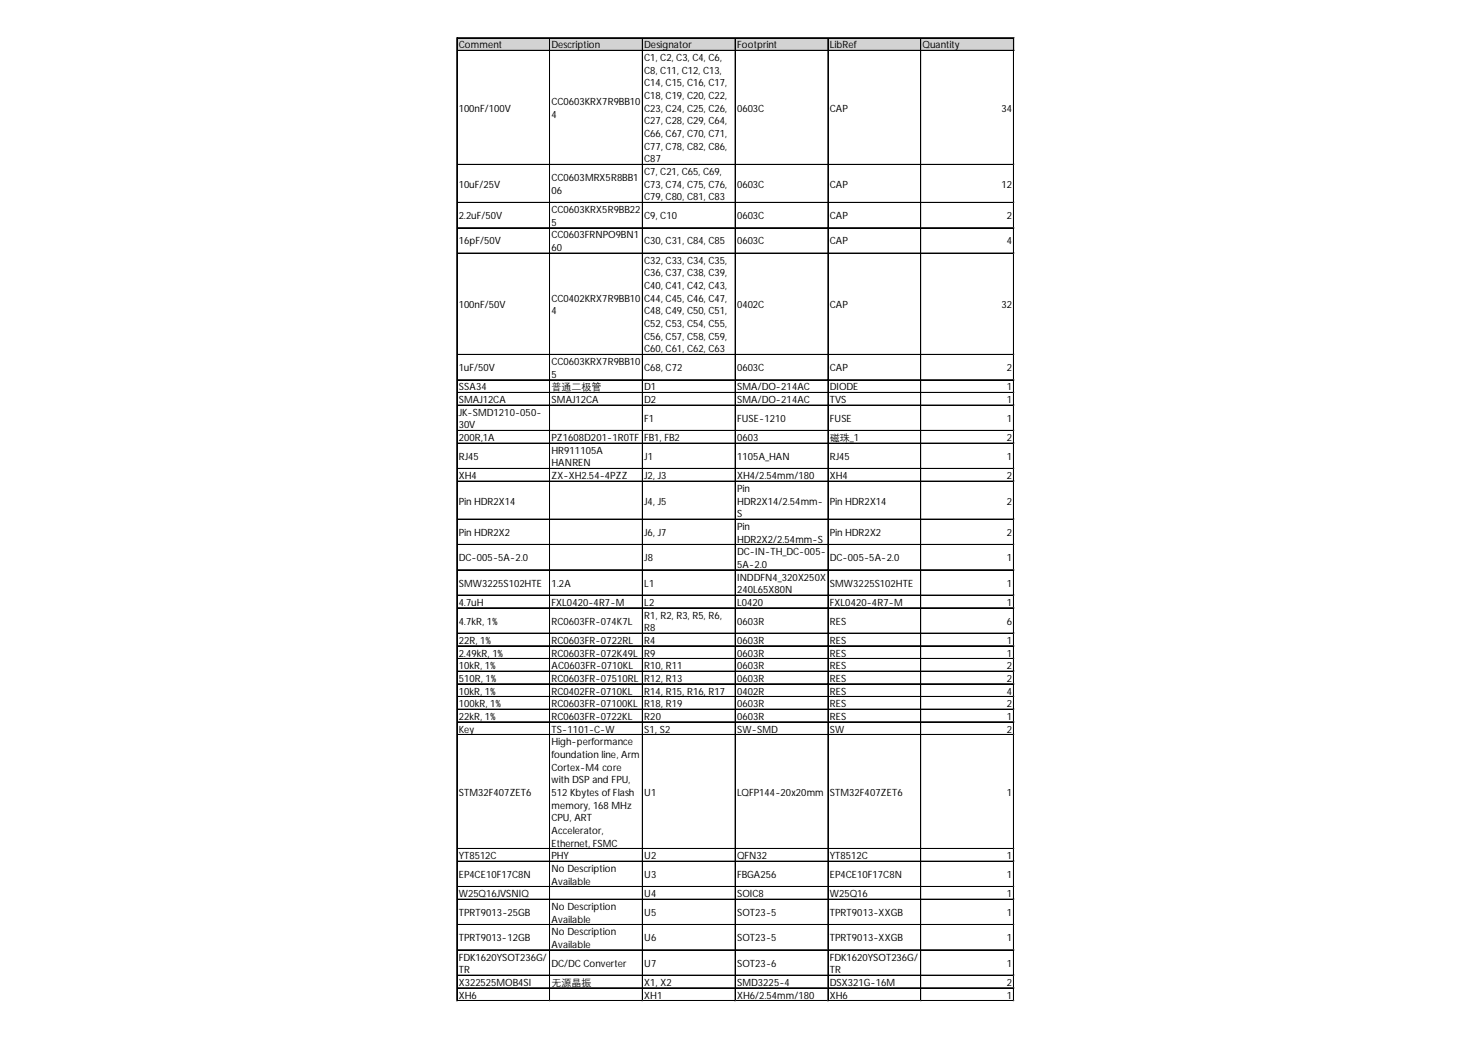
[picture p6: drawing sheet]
<svg xmlns="http://www.w3.org/2000/svg" width="297mm" height="210mm" viewBox="0 0 297 210" stroke-linecap="round" stroke-linejoin="round" font-family="sans-serif">
<defs><g id="words">
<g font-size="2">
<text x="92.6" y="9.8">Comment</text>
<text x="111.3" y="9.8">Description</text>
<text x="130" y="9.8">Designator</text>
<text x="148.7" y="9.8">Footprint</text>
<text x="167.5" y="9.8">LibRef</text>
<text x="186.2" y="9.8">Quantity</text>
<text x="130" y="12.3">C1, C2, C3, C4, C6,</text>
<text x="130" y="14.9">C8, C11, C12, C13,</text>
<text x="130" y="17.4">C14, C15, C16, C17,</text>
<text x="92.6" y="22.6">100nF/100V</text>
<text x="111.3" y="21.2">CC0603KRX7R9BB10</text>
<text x="111.3" y="23.8">4</text>
<text x="130" y="20">C18, C19, C20, C22,</text>
<text x="130" y="22.6">C23, C24, C25, C26,</text>
<text x="148.7" y="22.6">0603C</text>
<text x="167.5" y="22.6">CAP</text>
<text x="202.1" y="22.6">34</text>
<text x="130" y="25.1">C27, C28, C29, C64,</text>
<text x="130" y="27.7">C66, C67, C70, C71,</text>
<text x="130" y="30.2">C77, C78, C82, C86,</text>
<text x="130" y="32.8">C87</text>
<text x="130" y="35.3">C7, C21, C65, C69,</text>
<text x="92.6" y="37.9">10uF/25V</text>
<text x="111.3" y="36.6">CC0603MRX5R8BB1</text>
<text x="111.3" y="39.1">06</text>
<text x="130" y="37.9">C73, C74, C75, C76,</text>
<text x="130" y="40.5">C79, C80, C81, C83</text>
<text x="148.7" y="37.9">0603C</text>
<text x="167.5" y="37.9">CAP</text>
<text x="202.1" y="37.9">12</text>
<text x="92.6" y="44.2">2.2uF/50V</text>
<text x="111.3" y="43">CC0603KRX5R9BB22</text>
<text x="111.3" y="45.6">5</text>
<text x="130" y="44.2">C9, C10</text>
<text x="148.7" y="44.2">0603C</text>
<text x="167.5" y="44.2">CAP</text>
<text x="203.2" y="44.2">2</text>
<text x="92.6" y="49.3">16pF/50V</text>
<text x="111.3" y="48.1">CC0603FRNPO9BN1</text>
<text x="111.3" y="50.7">60</text>
<text x="130" y="49.3">C30, C31, C84, C85</text>
<text x="130" y="53.2">C32, C33, C34, C35,</text>
<text x="148.7" y="49.3">0603C</text>
<text x="167.5" y="49.3">CAP</text>
<text x="203.2" y="49.3">4</text>
<text x="130" y="55.8">C36, C37, C38, C39,</text>
<text x="130" y="58.4">C40, C41, C42, C43,</text>
<text x="92.6" y="62.1">100nF/50V</text>
<text x="111.3" y="60.9">CC0402KRX7R9BB10</text>
<text x="111.3" y="63.5">4</text>
<text x="130" y="60.9">C44, C45, C46, C47,</text>
<text x="130" y="63.5">C48, C49, C50, C51,</text>
<text x="148.7" y="62.1">0402C</text>
<text x="167.5" y="62.1">CAP</text>
<text x="202.1" y="62.1">32</text>
<text x="130" y="66">C52, C53, C54, C55,</text>
<text x="130" y="68.6">C56, C57, C58, C59,</text>
<text x="130" y="71.1">C60, C61, C62, C63</text>
<text x="92.6" y="74.9">1uF/50V</text>
<text x="111.3" y="73.7">CC0603KRX7R9BB10</text>
<text x="111.3" y="76.3">5</text>
<text x="130" y="74.9">C68, C72</text>
<text x="148.7" y="74.9">0603C</text>
<text x="167.5" y="74.9">CAP</text>
<text x="203.2" y="74.9">2</text>
<text x="92.6" y="78.8">SSA34</text>
<text x="92.6" y="81.4">SMAJ12CA</text>
<text x="92.6" y="83.9">JK-SMD1210-050-</text>
<text x="111.3" y="78.8">普通二极管</text>
<text x="111.3" y="81.4">SMAJ12CA</text>
<text x="130" y="78.8">D1</text>
<text x="130" y="81.4">D2</text>
<text x="148.7" y="78.8">SMA/DO-214AC</text>
<text x="148.7" y="81.4">SMA/DO-214AC</text>
<text x="167.5" y="78.8">DIODE</text>
<text x="167.5" y="81.4">TVS</text>
<text x="203.2" y="78.8">1</text>
<text x="203.2" y="81.4">1</text>
<text x="92.6" y="86.5">30V</text>
<text x="92.6" y="89">200R,1A</text>
<text x="111.3" y="89">PZ1608D201-1R0TF</text>
<text x="130" y="85.1">F1</text>
<text x="130" y="89">FB1, FB2</text>
<text x="148.7" y="85.1">FUSE-1210</text>
<text x="148.7" y="89">0603</text>
<text x="167.5" y="85.1">FUSE</text>
<text x="167.5" y="89">磁珠_1</text>
<text x="203.2" y="85.1">1</text>
<text x="203.2" y="89">2</text>
<text x="92.6" y="92.8">RJ45</text>
<text x="111.3" y="91.6">HR911105A</text>
<text x="111.3" y="94.2">HANREN</text>
<text x="130" y="92.8">J1</text>
<text x="148.7" y="92.8">1105A_HAN</text>
<text x="167.5" y="92.8">RJ45</text>
<text x="203.2" y="92.8">1</text>
<text x="92.6" y="96.7">XH4</text>
<text x="92.6" y="101.8">Pin HDR2X14</text>
<text x="111.3" y="96.7">ZX-XH2.54-4PZZ</text>
<text x="130" y="96.7">J2, J3</text>
<text x="130" y="101.8">J4, J5</text>
<text x="148.7" y="96.7">XH4/2.54mm/180</text>
<text x="148.7" y="99.3">Pin</text>
<text x="148.7" y="101.8">HDR2X14/2.54mm-</text>
<text x="167.5" y="96.7">XH4</text>
<text x="167.5" y="101.8">Pin HDR2X14</text>
<text x="203.2" y="96.7">2</text>
<text x="203.2" y="101.8">2</text>
<text x="148.7" y="104.4">S</text>
<text x="148.7" y="106.9">Pin</text>
<text x="92.6" y="108.1">Pin HDR2X2</text>
<text x="92.6" y="113.3">DC-005-5A-2.0</text>
<text x="130" y="108.1">J6, J7</text>
<text x="130" y="113.3">J8</text>
<text x="148.7" y="109.5">HDR2X2/2.54mm-S</text>
<text x="148.7" y="112.1">DC-IN-TH_DC-005-</text>
<text x="167.5" y="108.1">Pin HDR2X2</text>
<text x="167.5" y="113.3">DC-005-5A-2.0</text>
<text x="203.2" y="108.1">2</text>
<text x="203.2" y="113.3">1</text>
<text x="92.6" y="118.4">SMW3225S102HTE</text>
<text x="111.3" y="118.4">1.2A</text>
<text x="130" y="118.4">L1</text>
<text x="148.7" y="114.6">5A-2.0</text>
<text x="148.7" y="117.2">INDDFN4_320X250X</text>
<text x="148.7" y="119.7">240L65X80N</text>
<text x="167.5" y="118.4">SMW3225S102HTE</text>
<text x="203.2" y="118.4">1</text>
<text x="92.6" y="122.3">4.7uH</text>
<text x="111.3" y="122.3">FXL0420-4R7-M</text>
<text x="130" y="122.3">L2</text>
<text x="130" y="124.8">R1, R2, R3, R5, R6,</text>
<text x="148.7" y="122.3">L0420</text>
<text x="167.5" y="122.3">FXL0420-4R7-M</text>
<text x="203.2" y="122.3">1</text>
<text x="92.6" y="126">4.7kR, 1%</text>
<text x="92.6" y="129.9">22R, 1%</text>
<text x="111.3" y="126">RC0603FR-074K7L</text>
<text x="111.3" y="129.9">RC0603FR-0722RL</text>
<text x="130" y="127.4">R8</text>
<text x="130" y="129.9">R4</text>
<text x="148.7" y="126">0603R</text>
<text x="148.7" y="129.9">0603R</text>
<text x="167.5" y="126">RES</text>
<text x="167.5" y="129.9">RES</text>
<text x="203.2" y="126">6</text>
<text x="203.2" y="129.9">1</text>
<text x="92.6" y="132.5">2.49kR, 1%</text>
<text x="92.6" y="135.1">10kR, 1%</text>
<text x="92.6" y="137.6">510R, 1%</text>
<text x="111.3" y="132.5">RC0603FR-072K49L</text>
<text x="111.3" y="135.1">AC0603FR-0710KL</text>
<text x="111.3" y="137.6">RC0603FR-07510RL</text>
<text x="130" y="132.5">R9</text>
<text x="130" y="135.1">R10, R11</text>
<text x="130" y="137.6">R12, R13</text>
<text x="148.7" y="132.5">0603R</text>
<text x="148.7" y="135.1">0603R</text>
<text x="148.7" y="137.6">0603R</text>
<text x="167.5" y="132.5">RES</text>
<text x="167.5" y="135.1">RES</text>
<text x="167.5" y="137.6">RES</text>
<text x="203.2" y="132.5">1</text>
<text x="203.2" y="135.1">2</text>
<text x="203.2" y="137.6">2</text>
<text x="92.6" y="140.2">10kR, 1%</text>
<text x="92.6" y="142.7">100kR, 1%</text>
<text x="111.3" y="140.2">RC0402FR-0710KL</text>
<text x="111.3" y="142.7">RC0603FR-07100KL</text>
<text x="130" y="140.2">R14, R15, R16, R17</text>
<text x="130" y="142.7">R18, R19</text>
<text x="148.7" y="140.2">0402R</text>
<text x="148.7" y="142.7">0603R</text>
<text x="167.5" y="140.2">RES</text>
<text x="167.5" y="142.7">RES</text>
<text x="203.2" y="140.2">4</text>
<text x="203.2" y="142.7">2</text>
<text x="92.6" y="145.3">22kR, 1%</text>
<text x="92.6" y="147.8">Key</text>
<text x="111.3" y="145.3">RC0603FR-0722KL</text>
<text x="111.3" y="147.8">TS-1101-C-W</text>
<text x="130" y="145.3">R20</text>
<text x="130" y="147.8">S1, S2</text>
<text x="148.7" y="145.3">0603R</text>
<text x="148.7" y="147.8">SW-SMD</text>
<text x="167.5" y="145.3">RES</text>
<text x="167.5" y="147.8">SW</text>
<text x="203.2" y="145.3">1</text>
<text x="203.2" y="147.8">2</text>
<text x="111.3" y="150.4">High-performance</text>
<text x="111.3" y="153">foundation line, Arm</text>
<text x="111.3" y="155.5">Cortex-M4 core</text>
<text x="92.6" y="160.6">STM32F407ZET6</text>
<text x="111.3" y="158.1">with DSP and FPU,</text>
<text x="111.3" y="160.6">512 Kbytes of Flash</text>
<text x="130" y="160.6">U1</text>
<text x="148.7" y="160.6">LQFP144-20x20mm</text>
<text x="167.5" y="160.6">STM32F407ZET6</text>
<text x="203.2" y="160.6">1</text>
<text x="111.3" y="163.2">memory, 168 MHz</text>
<text x="111.3" y="165.7">CPU, ART</text>
<text x="92.6" y="173.4">YT8512C</text>
<text x="111.3" y="168.3">Accelerator,</text>
<text x="111.3" y="170.9">Ethernet, FSMC</text>
<text x="111.3" y="173.4">PHY</text>
<text x="130" y="173.4">U2</text>
<text x="148.7" y="173.4">QFN32</text>
<text x="167.5" y="173.4">YT8512C</text>
<text x="203.2" y="173.4">1</text>
<text x="92.6" y="177.2">EP4CE10F17C8N</text>
<text x="111.3" y="176">No Description</text>
<text x="111.3" y="178.5">Available</text>
<text x="130" y="177.2">U3</text>
<text x="148.7" y="177.2">FBGA256</text>
<text x="167.5" y="177.2">EP4CE10F17C8N</text>
<text x="203.2" y="177.2">1</text>
<text x="92.6" y="181.1">W25Q16JVSNIQ</text>
<text x="92.6" y="184.9">TPRT9013-25GB</text>
<text x="111.3" y="183.6">No Description</text>
<text x="130" y="181.1">U4</text>
<text x="130" y="184.9">U5</text>
<text x="148.7" y="181.1">SOIC8</text>
<text x="148.7" y="184.9">SOT23-5</text>
<text x="167.5" y="181.1">W25Q16</text>
<text x="167.5" y="184.9">TPRT9013-XXGB</text>
<text x="203.2" y="181.1">1</text>
<text x="203.2" y="184.9">1</text>
<text x="92.6" y="190">TPRT9013-12GB</text>
<text x="111.3" y="186.2">Available</text>
<text x="111.3" y="188.8">No Description</text>
<text x="111.3" y="191.3">Available</text>
<text x="130" y="190">U6</text>
<text x="148.7" y="190">SOT23-5</text>
<text x="167.5" y="190">TPRT9013-XXGB</text>
<text x="203.2" y="190">1</text>
<text x="92.6" y="193.9">FDK1620YSOT236G/</text>
<text x="92.6" y="196.4">TR</text>
<text x="111.3" y="195.1">DC/DC Converter</text>
<text x="130" y="195.1">U7</text>
<text x="148.7" y="195.1">SOT23-6</text>
<text x="167.5" y="193.9">FDK1620YSOT236G/</text>
<text x="167.5" y="196.4">TR</text>
<text x="203.2" y="195.1">1</text>
<text x="92.6" y="199">X322525MOB4SI</text>
<text x="92.6" y="201.5">XH6</text>
<text x="111.3" y="199">无源晶振</text>
<text x="130" y="199">X1, X2</text>
<text x="130" y="201.5">XH1</text>
<text x="148.7" y="199">SMD3225-4</text>
<text x="148.7" y="201.5">XH6/2.54mm/180</text>
<text x="167.5" y="199">DSX321G-16M</text>
<text x="167.5" y="201.5">XH6</text>
<text x="203.2" y="199">2</text>
<text x="203.2" y="201.5">1</text>
</g>
</g></defs>
<path d="M92.3 7.7h112.4v2.6h-112.4z" fill="#d3d3d3"/>
<g fill="none" stroke="#000" stroke-width=".2">
<path d="M92.2 7.6v194.5M92.3 7.6h112.3M92.3 7.7h112.3M92.3 10.2h112.3M110.9 7.7v194.4M111 7.7v194.4M129.6 7.7v194.4M129.7 7.7v194.4M148.3 7.7v194.4M148.4 7.7v194.4M167.1 7.7v194.4M185.8 7.7v194.4"/>
<path d="M204.5 7.7v194.4M204.6 7.7v194.4M92.3 33.2h112.3M92.3 40.8h112.3M92.3 40.9h112.3M92.3 46h112.3M92.3 51.1h112.3M92.3 71.5h112.3M92.3 71.6h112.3M92.3 76.6h112.3M92.3 76.7h112.3M92.3 79.2h112.3"/>
<path d="M92.3 79.3h112.3M92.3 81.8h112.3M92.3 86.9h112.3M92.3 89.4h112.3M92.3 89.5h112.3M92.3 94.5h112.3M92.3 94.6h112.3M92.3 97.1h112.3M92.3 97.2h112.3M92.3 104.8h112.3M92.3 109.9h112.3M92.3 115h112.3"/>
<path d="M92.3 115.1h112.3M92.3 120.1h112.3M92.3 120.2h112.3M92.3 122.7h112.3M92.3 127.8h112.3M92.3 130.3h112.3M92.3 130.4h112.3M92.3 132.9h112.3M92.3 133h112.3M92.3 135.4h112.3M92.3 135.5h112.3M92.3 138h112.3"/>
<path d="M92.3 138.1h112.3M92.3 140.6h112.3M92.3 143.1h112.3M92.3 143.2h112.3M92.3 145.7h112.3M92.3 148.2h112.3M92.3 148.3h112.3M92.3 171.2h112.3M92.3 171.3h112.3M92.3 173.8h112.3M92.3 173.9h112.3M92.3 178.9h112.3"/>
<path d="M92.3 179h112.3M92.3 181.5h112.3M92.3 186.6h112.3M92.3 186.7h112.3M92.3 191.7h112.3M92.3 191.8h112.3M92.3 196.8h112.3M92.3 196.9h112.3M92.3 199.4h112.3M92.3 201.9h112.3M92.3 202h112.3"/>
</g>
<path d="M92.2 202.1h.1" fill="none" stroke="#d4d4d4" stroke-width=".2"/>
<path d="M92.2 202.1h.1z" fill="#d4d4d4"/>
<path d="M110.9 202.1h.1" fill="none" stroke="#d4d4d4" stroke-width=".2"/>
<path d="M110.9 202.1h.1z" fill="#d4d4d4"/>
<path d="M129.6 202.1h.1" fill="none" stroke="#d4d4d4" stroke-width=".2"/>
<path d="M129.6 202.1h.1z" fill="#d4d4d4"/>
<path d="M148.3 202.1h.1" fill="none" stroke="#d4d4d4" stroke-width=".2"/>
<path d="M148.3 202.1h.2z" fill="#d4d4d4"/>
<path d="M167.1 202.1h.1" fill="none" stroke="#d4d4d4" stroke-width=".2"/>
<path d="M167.1 202.1h.1z" fill="#d4d4d4"/>
<path d="M185.8 202.1h.1" fill="none" stroke="#d4d4d4" stroke-width=".2"/>
<path d="M185.8 202.1h.1z" fill="#d4d4d4"/>
<path d="M204.5 202.1h.1" fill="none" stroke="#d4d4d4" stroke-width=".2"/>
<path d="M204.5 202.1h.1z" fill="#d4d4d4"/>
<path d="M204.6 33.2h.1" fill="none" stroke="#d4d4d4" stroke-width=".2"/>
<path d="M204.6 33.2l.1 .1z" fill="#d4d4d4"/>
<path d="M204.6 40.8h.1" fill="none" stroke="#d4d4d4" stroke-width=".2"/>
<path d="M204.6 40.8l.1 .2z" fill="#d4d4d4"/>
<path d="M204.6 46h.1" fill="none" stroke="#d4d4d4" stroke-width=".2"/>
<path d="M204.6 46l.1 .1z" fill="#d4d4d4"/>
<path d="M204.6 51.1h.1" fill="none" stroke="#d4d4d4" stroke-width=".2"/>
<path d="M204.6 51.1l.1 .1z" fill="#d4d4d4"/>
<path d="M204.6 71.5h.1" fill="none" stroke="#d4d4d4" stroke-width=".2"/>
<path d="M204.6 71.5l.1 .2z" fill="#d4d4d4"/>
<path d="M204.6 76.6h.1" fill="none" stroke="#d4d4d4" stroke-width=".2"/>
<path d="M204.6 76.6l.1 .2z" fill="#d4d4d4"/>
<path d="M204.6 79.2h.1" fill="none" stroke="#d4d4d4" stroke-width=".2"/>
<path d="M204.6 79.2l.1 .1z" fill="#d4d4d4"/>
<path d="M204.6 81.8h.1" fill="none" stroke="#d4d4d4" stroke-width=".2"/>
<path d="M204.6 81.8l.1 .1z" fill="#d4d4d4"/>
<path d="M204.6 86.9h.1" fill="none" stroke="#d4d4d4" stroke-width=".2"/>
<path d="M204.6 86.9l.1 .1z" fill="#d4d4d4"/>
<path d="M204.6 89.4h.1" fill="none" stroke="#d4d4d4" stroke-width=".2"/>
<path d="M204.6 89.4l.1 .2z" fill="#d4d4d4"/>
<path d="M204.6 94.5h.1" fill="none" stroke="#d4d4d4" stroke-width=".2"/>
<path d="M204.6 94.5l.1 .2z" fill="#d4d4d4"/>
<path d="M204.6 97.1h.1" fill="none" stroke="#d4d4d4" stroke-width=".2"/>
<path d="M204.6 97.1l.1 .1z" fill="#d4d4d4"/>
<path d="M204.6 104.8h.1" fill="none" stroke="#d4d4d4" stroke-width=".2"/>
<path d="M204.6 104.8l.1 .1z" fill="#d4d4d4"/>
<path d="M204.6 109.9h.1" fill="none" stroke="#d4d4d4" stroke-width=".2"/>
<path d="M204.6 109.9l.1 .1z" fill="#d4d4d4"/>
<path d="M204.6 115h.1" fill="none" stroke="#d4d4d4" stroke-width=".2"/>
<path d="M204.6 115l.1 .1z" fill="#d4d4d4"/>
<path d="M204.6 120.1h.1" fill="none" stroke="#d4d4d4" stroke-width=".2"/>
<path d="M204.6 120.1l.1 .1z" fill="#d4d4d4"/>
<path d="M204.6 122.7h.1" fill="none" stroke="#d4d4d4" stroke-width=".2"/>
<path d="M204.6 122.7l.1 .1z" fill="#d4d4d4"/>
<path d="M204.6 127.8h.1" fill="none" stroke="#d4d4d4" stroke-width=".2"/>
<path d="M204.6 127.8l.1 .1z" fill="#d4d4d4"/>
<path d="M204.6 130.3h.1" fill="none" stroke="#d4d4d4" stroke-width=".2"/>
<path d="M204.6 130.3l.1 .2z" fill="#d4d4d4"/>
<path d="M204.6 132.9h.1" fill="none" stroke="#d4d4d4" stroke-width=".2"/>
<path d="M204.6 132.9l.1 .1z" fill="#d4d4d4"/>
<path d="M204.6 135.4h.1" fill="none" stroke="#d4d4d4" stroke-width=".2"/>
<path d="M204.6 135.4l.1 .2z" fill="#d4d4d4"/>
<path d="M204.6 138h.1" fill="none" stroke="#d4d4d4" stroke-width=".2"/>
<path d="M204.6 138l.1 .1z" fill="#d4d4d4"/>
<path d="M204.6 140.6h.1" fill="none" stroke="#d4d4d4" stroke-width=".2"/>
<path d="M204.6 140.6l.1 .1z" fill="#d4d4d4"/>
<path d="M204.6 143.1h.1" fill="none" stroke="#d4d4d4" stroke-width=".2"/>
<path d="M204.6 143.1l.1 .2z" fill="#d4d4d4"/>
<path d="M204.6 145.7h.1" fill="none" stroke="#d4d4d4" stroke-width=".2"/>
<path d="M204.6 145.7l.1 .1z" fill="#d4d4d4"/>
<path d="M204.6 148.2h.1" fill="none" stroke="#d4d4d4" stroke-width=".2"/>
<path d="M204.6 148.2l.1 .2z" fill="#d4d4d4"/>
<path d="M204.6 171.2h.1" fill="none" stroke="#d4d4d4" stroke-width=".2"/>
<path d="M204.6 171.2l.1 .2z" fill="#d4d4d4"/>
<path d="M204.6 173.8h.1" fill="none" stroke="#d4d4d4" stroke-width=".2"/>
<path d="M204.6 173.8l.1 .1z" fill="#d4d4d4"/>
<path d="M204.6 178.9h.1" fill="none" stroke="#d4d4d4" stroke-width=".2"/>
<path d="M204.6 178.9l.1 .1z" fill="#d4d4d4"/>
<path d="M204.6 181.5h.1" fill="none" stroke="#d4d4d4" stroke-width=".2"/>
<path d="M204.6 181.5l.1 .1z" fill="#d4d4d4"/>
<path d="M204.6 186.6h.1" fill="none" stroke="#d4d4d4" stroke-width=".2"/>
<path d="M204.6 186.6l.1 .1z" fill="#d4d4d4"/>
<path d="M204.6 191.7h.1" fill="none" stroke="#d4d4d4" stroke-width=".2"/>
<path d="M204.6 191.7l.1 .1z" fill="#d4d4d4"/>
<path d="M204.6 196.8h.1" fill="none" stroke="#d4d4d4" stroke-width=".2"/>
<path d="M204.6 196.8l.1 .1z" fill="#d4d4d4"/>
<path d="M204.6 199.4h.1" fill="none" stroke="#d4d4d4" stroke-width=".2"/>
<path d="M204.6 199.4l.1 .1z" fill="#d4d4d4"/>
<path d="M204.6 201.9h.1" fill="none" stroke="#d4d4d4" stroke-width=".2"/>
<path d="M204.6 201.9l.1 .2z" fill="#d4d4d4"/>
<use href="#words"/>
</svg>
